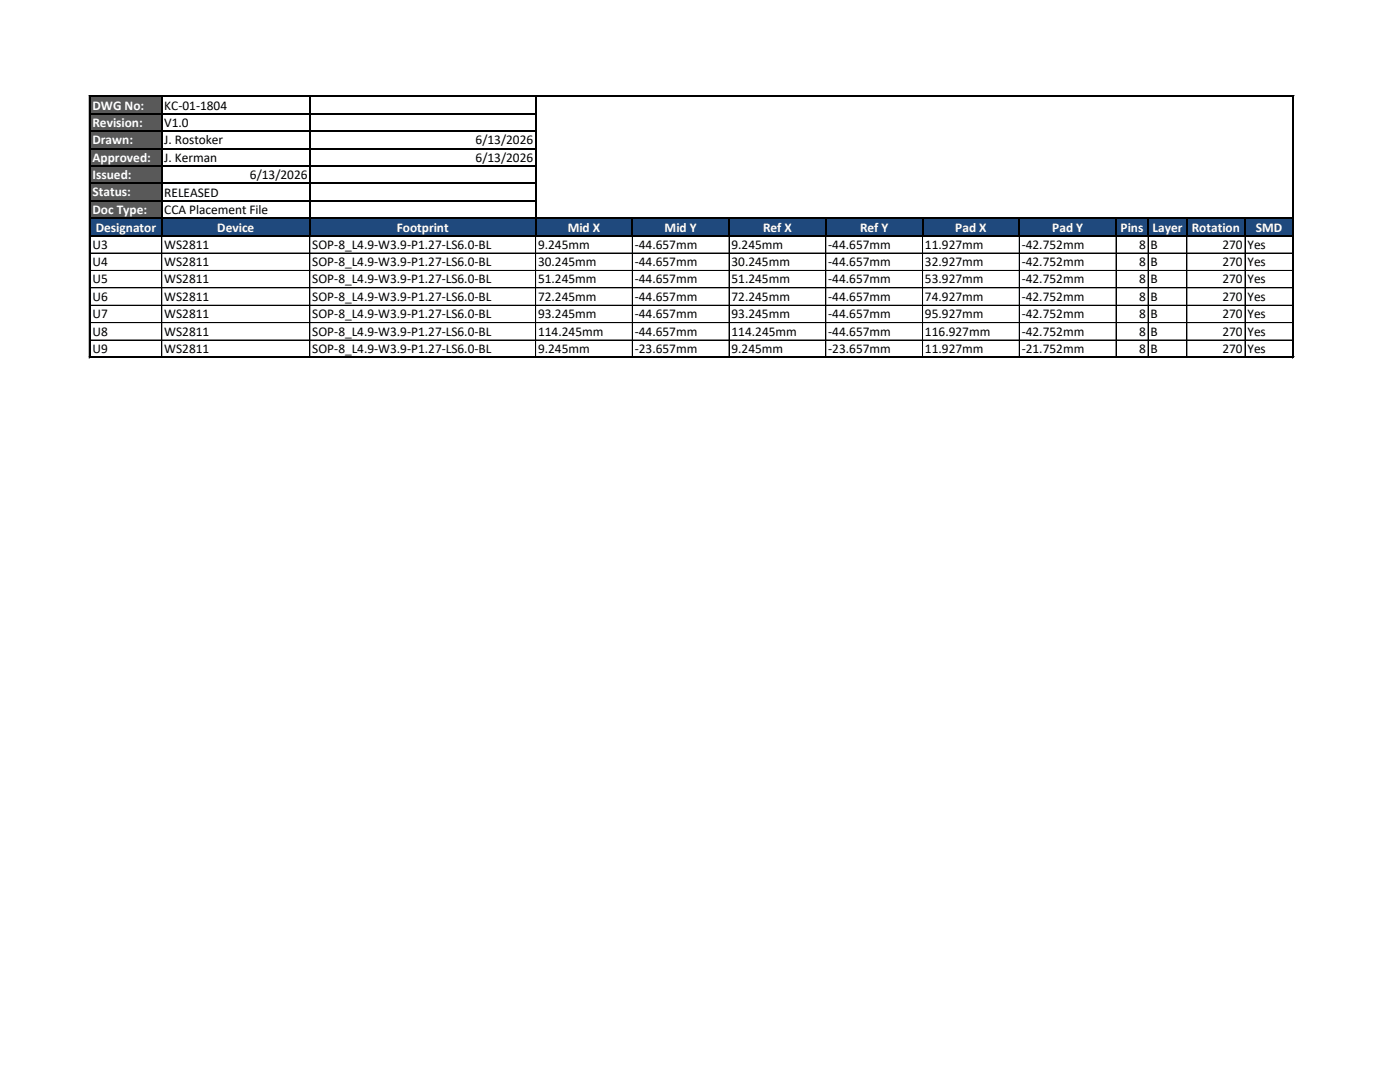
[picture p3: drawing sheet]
<svg xmlns="http://www.w3.org/2000/svg" width="279mm" height="216mm" viewBox="0 0 279 216" stroke-linecap="round" stroke-linejoin="round" font-family="sans-serif">
<defs><g id="words">
<g font-size="2.7" fill="#fff">
<text x="18.5" y="21.9">DWG No:</text>
<text x="18.5" y="25.4">Revision:</text>
<text x="18.5" y="28.8">Drawn:</text>
<text x="18.5" y="32.3">Approved:</text>
<text x="18.5" y="35.8">Issued:</text>
<text x="18.5" y="39.2">Status:</text>
<text x="18.5" y="42.7">Doc Type:</text>
<text x="19.1" y="46.2">Designator</text>
<text x="43.4" y="46.2">Device</text>
<text x="79.2" y="46.2">Footprint</text>
<text x="113.3" y="46.2">Mid X</text>
<text x="132.6" y="46.2">Mid Y</text>
<text x="152.3" y="46.2">Ref X</text>
<text x="171.6" y="46.2">Ref Y</text>
<text x="190.7" y="46.2">Pad X</text>
<text x="210" y="46.2">Pad Y</text>
<text x="223.6" y="46.2">Pins</text>
<text x="230" y="46.2">Layer</text>
<text x="237.9" y="46.2">Rotation</text>
<text x="250.6" y="46.2">SMD</text>
</g>
<g font-size="2.7">
<text x="32.8" y="21.9">KC-01-1804</text>
<text x="32.8" y="25.4">V1.0</text>
<text x="32.8" y="28.8">J. Rostoker</text>
<text x="94.9" y="28.8">6/13/2026</text>
<text x="32.8" y="32.3">J. Kerman</text>
<text x="49.9" y="35.7">6/13/2026</text>
<text x="94.9" y="32.3">6/13/2026</text>
<text x="32.8" y="39.3">RELEASED</text>
<text x="32.8" y="42.7">CCA Placement File</text>
<text x="18.5" y="49.6">U3</text>
<text x="18.5" y="53.1">U4</text>
<text x="32.8" y="49.6">WS2811</text>
<text x="32.8" y="53.1">WS2811</text>
<text x="62.3" y="49.6">SOP-8_L4.9-W3.9-P1.27-LS6.0-BL</text>
<text x="62.3" y="53.1">SOP-8_L4.9-W3.9-P1.27-LS6.0-BL</text>
<text x="107.4" y="49.6">9.245mm</text>
<text x="107.4" y="53.1">30.245mm</text>
<text x="126.7" y="49.6">-44.657mm</text>
<text x="126.7" y="53.1">-44.657mm</text>
<text x="146" y="49.6">9.245mm</text>
<text x="146" y="53.1">30.245mm</text>
<text x="165.3" y="49.6">-44.657mm</text>
<text x="165.3" y="53.1">-44.657mm</text>
<text x="184.6" y="49.6">11.927mm</text>
<text x="184.6" y="53.1">32.927mm</text>
<text x="203.9" y="49.6">-42.752mm</text>
<text x="203.9" y="53.1">-42.752mm</text>
<text x="227.3" y="49.6">8</text>
<text x="227.3" y="53.1">8</text>
<text x="229.6" y="49.6">B</text>
<text x="229.6" y="53.1">B</text>
<text x="244" y="49.6">270</text>
<text x="244" y="53.1">270</text>
<text x="249" y="49.6">Yes</text>
<text x="249" y="53.1">Yes</text>
<text x="18.5" y="56.6">U5</text>
<text x="32.8" y="56.6">WS2811</text>
<text x="62.3" y="56.6">SOP-8_L4.9-W3.9-P1.27-LS6.0-BL</text>
<text x="107.4" y="56.6">51.245mm</text>
<text x="126.7" y="56.6">-44.657mm</text>
<text x="146" y="56.6">51.245mm</text>
<text x="165.3" y="56.6">-44.657mm</text>
<text x="184.6" y="56.6">53.927mm</text>
<text x="203.9" y="56.6">-42.752mm</text>
<text x="227.3" y="56.6">8</text>
<text x="229.6" y="56.6">B</text>
<text x="244" y="56.6">270</text>
<text x="249" y="56.6">Yes</text>
<text x="18.5" y="60">U6</text>
<text x="18.5" y="63.5">U7</text>
<text x="32.8" y="60">WS2811</text>
<text x="32.8" y="63.5">WS2811</text>
<text x="62.3" y="60">SOP-8_L4.9-W3.9-P1.27-LS6.0-BL</text>
<text x="62.3" y="63.5">SOP-8_L4.9-W3.9-P1.27-LS6.0-BL</text>
<text x="107.4" y="60">72.245mm</text>
<text x="107.4" y="63.5">93.245mm</text>
<text x="126.7" y="60">-44.657mm</text>
<text x="126.7" y="63.5">-44.657mm</text>
<text x="146" y="60">72.245mm</text>
<text x="146" y="63.5">93.245mm</text>
<text x="165.3" y="60">-44.657mm</text>
<text x="165.3" y="63.5">-44.657mm</text>
<text x="184.6" y="60">74.927mm</text>
<text x="184.6" y="63.5">95.927mm</text>
<text x="203.9" y="60">-42.752mm</text>
<text x="203.9" y="63.5">-42.752mm</text>
<text x="227.3" y="60">8</text>
<text x="227.3" y="63.5">8</text>
<text x="229.6" y="60">B</text>
<text x="229.6" y="63.5">B</text>
<text x="244" y="60">270</text>
<text x="244" y="63.5">270</text>
<text x="249" y="60">Yes</text>
<text x="249" y="63.5">Yes</text>
<text x="18.5" y="67">U8</text>
<text x="18.5" y="70.4">U9</text>
<text x="32.8" y="67">WS2811</text>
<text x="32.8" y="70.4">WS2811</text>
<text x="62.3" y="67">SOP-8_L4.9-W3.9-P1.27-LS6.0-BL</text>
<text x="62.3" y="70.4">SOP-8_L4.9-W3.9-P1.27-LS6.0-BL</text>
<text x="107.4" y="67">114.245mm</text>
<text x="107.4" y="70.4">9.245mm</text>
<text x="126.7" y="67">-44.657mm</text>
<text x="126.7" y="70.4">-23.657mm</text>
<text x="146" y="67">114.245mm</text>
<text x="146" y="70.4">9.245mm</text>
<text x="165.3" y="67">-44.657mm</text>
<text x="165.3" y="70.4">-23.657mm</text>
<text x="184.6" y="67">116.927mm</text>
<text x="184.6" y="70.4">11.927mm</text>
<text x="203.9" y="67">-42.752mm</text>
<text x="203.9" y="70.4">-21.752mm</text>
<text x="227.3" y="67">8</text>
<text x="227.3" y="70.4">8</text>
<text x="229.6" y="67">B</text>
<text x="229.6" y="70.4">B</text>
<text x="244" y="67">270</text>
<text x="244" y="70.4">270</text>
<text x="249" y="67">Yes</text>
<text x="249" y="70.4">Yes</text>
</g>
</g></defs>
<path d="M18.1 19.3h14.2v24.3h-14.2z" fill-rule="evenodd" fill="#595959"/>
<path d="M18.1 43.5h239.9v3.5h-239.9z" fill-rule="evenodd" fill="#1f497d"/>
<g fill="none" stroke="#000" stroke-width=".2">
<path d="M107 19.3h-88.9v27.8M258 19.1v52.3M258.1 19.3v24.1M258.2 19.1h-240.4v52.3M18.1 54h240M18.1 57.4h240M32.3 47.1v24.2M61.8 47.1v24.2M106.9 47.1v24.2M126.2 47.1v24.2M145.5 47.1v24.2M164.8 47.1v24.2"/>
<path d="M184.1 47.1v24.2M203.4 47.1v24.2M222.7 47.1v24.2M229.1 47.1v24.2M236.9 47.1v24.2M248.5 47.1v24.2M258.1 50.5h-240M258.1 47.1v24.2h-240M17.8 71.1h240.4M18.1 60.9h240M18.1 64.4h240M18.1 67.8h240"/>
</g>
<g fill="none" stroke="#000" stroke-width=".21">
<path d="M32.3 19.3v27.8M61.8 19.3v27.8M106.9 19.3v27.8M18.1 22.7h88.9M18.1 26.2h88.9M18.1 29.7h88.9M18.1 33.1h88.9M18.1 36.6h88.9M18.1 40.1h88.9M18.1 43.5h240.1M18.1 47h240.1M126.2 43.7v3.4"/>
<path d="M145.5 43.7v3.4M164.8 43.7v3.4M184.1 43.7v3.4M203.4 43.7v3.4M222.7 43.7v3.4M229.1 43.7v3.4M236.9 43.7v3.4M248.5 43.7v3.4M258.1 43.7v3.4"/>
</g>
<path d="M17.8 19.2h240.5M18 19v52.5M258.1 19v52.5M17.8 71.3h240.5" fill="none" stroke="#000" stroke-width=".34"/>
<use href="#words"/>
</svg>
